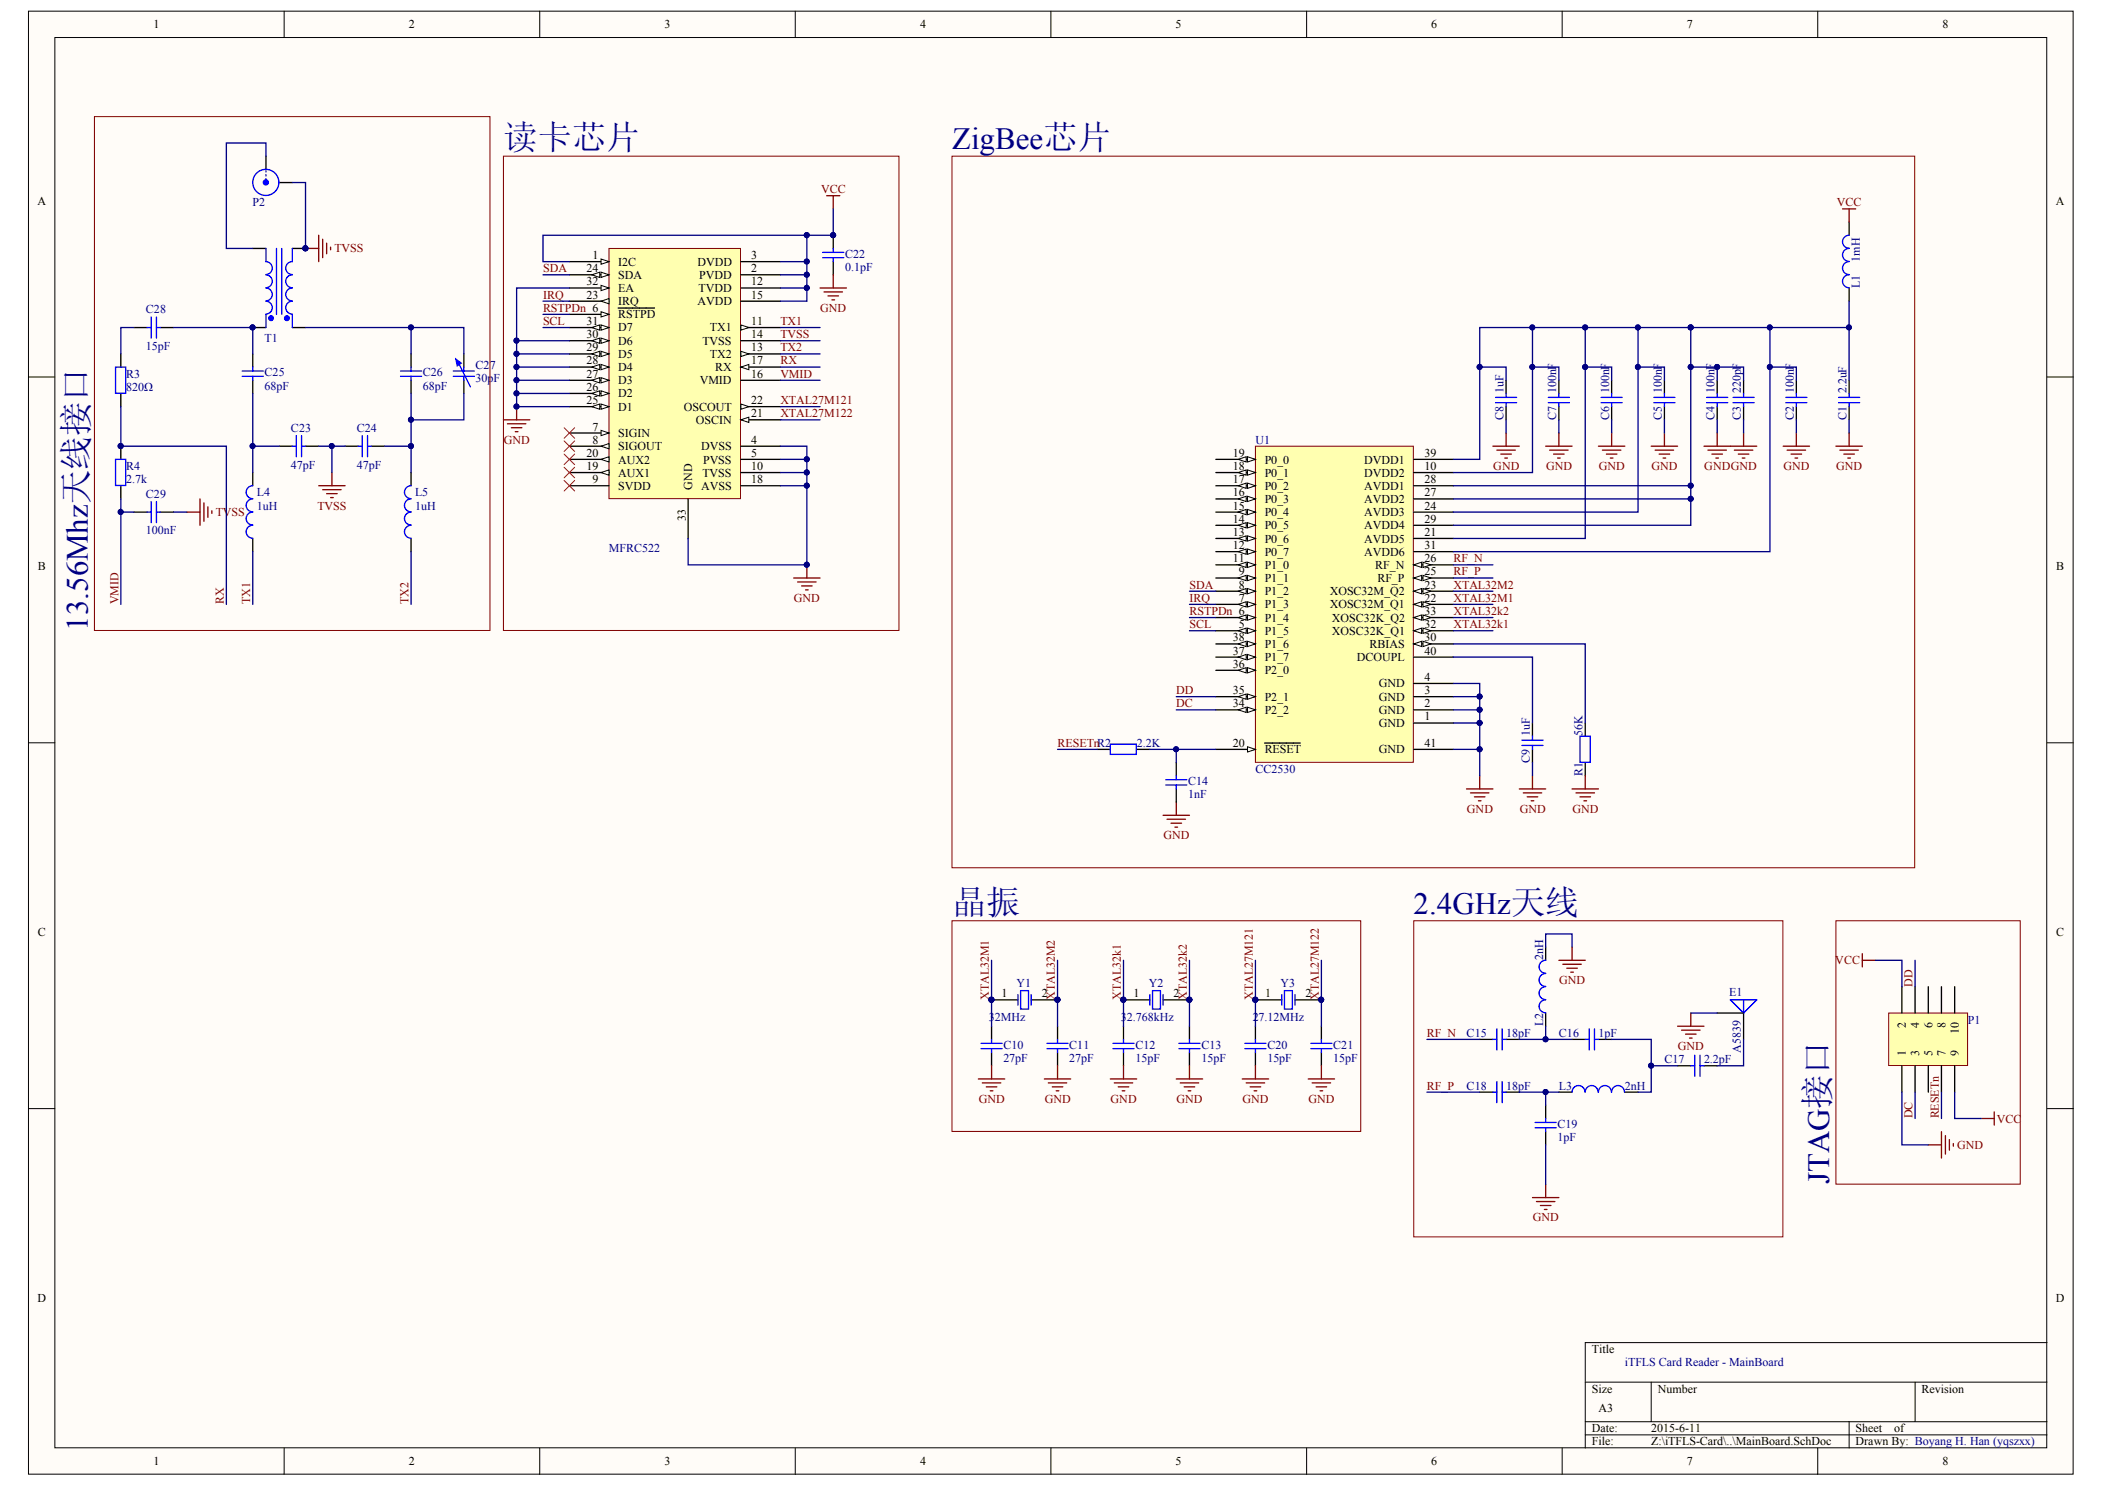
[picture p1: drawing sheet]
<svg xmlns="http://www.w3.org/2000/svg" width="297mm" height="210mm" viewBox="0 0 297 210" stroke-linecap="round" stroke-linejoin="round" font-family="sans-serif">
<defs><g id="words">
<g font-size="4.8" fill="#000080">
<text x="71" y="21.1">读卡芯片</text>
<text x="134.4" y="129">晶振</text>
</g>
<g font-size="4.4" fill="#000080">
<text x="134.4" y="21.1">ZigBee芯片</text>
<text x="12.4" y="89" transform="rotate(-90 12.4 89)">13.56Mhz天线接口</text>
<text x="199.5" y="129">2.4GHz天线</text>
<text x="258.1" y="167.1" transform="rotate(-90 258.1 167.1)">JTAG接口</text>
</g>
<g font-size="1.7">
<text x="21.7" y="4">1</text>
<text x="57.7" y="4">2</text>
<text x="93.8" y="4">3</text>
<text x="129.8" y="4">4</text>
<text x="165.9" y="4">5</text>
<text x="202" y="4">6</text>
<text x="238" y="4">7</text>
<text x="274.1" y="4">8</text>
<text x="5.3" y="28.9">A</text>
<text x="290.1" y="28.9">A</text>
<text x="82.8" y="38.4">24</text>
<text x="82.8" y="40.3">32</text>
<text x="83.6" y="36.5">1</text>
<text x="87.2" y="37.5">I2C</text>
<text x="87.2" y="39.3">SDA</text>
<text x="87.2" y="41.2">EA</text>
<text x="98.4" y="37.5">DVDD</text>
<text x="98.6" y="41.2">TVDD</text>
<text x="98.7" y="39.3">PVDD</text>
<text x="106" y="38.4">2</text>
<text x="106" y="36.5">3</text>
<text x="106" y="40.3">12</text>
<text x="82.8" y="42.1">23</text>
<text x="82.8" y="47.7">30</text>
<text x="82.8" y="45.8">31</text>
<text x="87.2" y="44.9">RSTPD</text>
<text x="87.2" y="43">IRQ</text>
<text x="87.2" y="46.8">D7</text>
<text x="98.4" y="43">AVDD</text>
<text x="100.2" y="46.8">TX1</text>
<text x="106" y="45.8">11</text>
<text x="106" y="47.7">14</text>
<text x="106" y="42.1">15</text>
<text x="82.8" y="53.3">27</text>
<text x="82.8" y="51.4">28</text>
<text x="82.8" y="49.5">29</text>
<text x="87.2" y="52.3">D4</text>
<text x="87.2" y="50.5">D5</text>
<text x="87.2" y="48.6">D6</text>
<text x="99.1" y="48.6">TVSS</text>
<text x="100.2" y="50.5">TX2</text>
<text x="100.9" y="52.3">RX</text>
<text x="106" y="49.5">13</text>
<text x="106" y="53.3">16</text>
<text x="106" y="51.4">17</text>
<text x="82.8" y="57">25</text>
<text x="82.8" y="55.1">26</text>
<text x="87.2" y="57.9">D1</text>
<text x="87.2" y="56">D2</text>
<text x="87.2" y="54.2">D3</text>
<text x="96.5" y="57.9">OSCOUT</text>
<text x="98.2" y="59.8">OSCIN</text>
<text x="98.7" y="54.2">VMID</text>
<text x="106" y="58.9">21</text>
<text x="106" y="57">22</text>
<text x="82.8" y="64.5">20</text>
<text x="83.6" y="60.7">7</text>
<text x="83.6" y="62.6">8</text>
<text x="87.2" y="61.7">SIGIN</text>
<text x="87.2" y="63.5">SIGOUT</text>
<text x="87.2" y="65.4">AUX2</text>
<text x="99" y="63.5">DVSS</text>
<text x="99.2" y="65.4">PVSS</text>
<text x="106" y="62.6">4</text>
<text x="106" y="64.5">5</text>
<text x="174" y="64.5">19</text>
<text x="178.5" y="65.4">P0_0</text>
<text x="192.5" y="65.4">DVDD1</text>
<text x="201" y="64.5">39</text>
<text x="82.8" y="66.3">19</text>
<text x="83.6" y="68.2">9</text>
<text x="87.2" y="69.1">SVDD</text>
<text x="87.2" y="67.2">AUX1</text>
<text x="97.7" y="69.1" transform="rotate(-90 97.7 69.1)">GND</text>
<text x="99" y="69.1">AVSS</text>
<text x="99.1" y="67.2">TVSS</text>
<text x="106" y="66.3">10</text>
<text x="106" y="68.2">18</text>
<text x="174" y="71.9">15</text>
<text x="174" y="70">16</text>
<text x="174" y="68.2">17</text>
<text x="174" y="66.3">18</text>
<text x="178.5" y="71">P0_3</text>
<text x="178.5" y="69.1">P0_2</text>
<text x="178.5" y="67.2">P0_1</text>
<text x="192.5" y="67.2">DVDD2</text>
<text x="192.5" y="69.1">AVDD1</text>
<text x="192.5" y="71">AVDD2</text>
<text x="201" y="66.3">10</text>
<text x="201" y="68.2">28</text>
<text x="201" y="70">27</text>
<text x="201" y="71.9">24</text>
<text x="96.8" y="73.5" transform="rotate(-90 96.8 73.5)">33</text>
<text x="174" y="77.5">12</text>
<text x="174" y="75.6">13</text>
<text x="174" y="73.7">14</text>
<text x="178.5" y="76.5">P0_6</text>
<text x="178.5" y="74.7">P0_5</text>
<text x="178.5" y="72.8">P0_4</text>
<text x="192.5" y="72.8">AVDD3</text>
<text x="192.5" y="74.7">AVDD4</text>
<text x="192.5" y="76.5">AVDD5</text>
<text x="201" y="73.7">29</text>
<text x="201" y="75.6">21</text>
<text x="201" y="77.5">31</text>
<text x="5.3" y="80.5">B</text>
<text x="174" y="79.3">11</text>
<text x="174.8" y="83">8</text>
<text x="174.8" y="81.2">9</text>
<text x="178.5" y="84">P1_2</text>
<text x="178.5" y="82.1">P1_1</text>
<text x="178.5" y="80.3">P1_0</text>
<text x="178.5" y="78.4">P0_7</text>
<text x="187.6" y="84">XOSC32M_Q2</text>
<text x="192.5" y="78.4">AVDD6</text>
<text x="194.1" y="80.3">RF_N</text>
<text x="194.4" y="82.1">RF_P</text>
<text x="201" y="81.2">25</text>
<text x="201" y="79.3">26</text>
<text x="201" y="83">23</text>
<text x="290.1" y="80.5">B</text>
<text x="174.8" y="88.6">5</text>
<text x="174.8" y="84.9">7</text>
<text x="178.5" y="89.5">P1_5</text>
<text x="178.5" y="87.7">P1_4</text>
<text x="178.5" y="85.8">P1_3</text>
<text x="187.6" y="85.8">XOSC32M_Q1</text>
<text x="187.9" y="89.5">XOSC32K_Q1</text>
<text x="187.9" y="87.7">XOSC32K_Q2</text>
<text x="201" y="88.6">32</text>
<text x="201" y="86.8">33</text>
<text x="201" y="84.9">22</text>
<text x="174" y="90.5">38</text>
<text x="174" y="92.3">37</text>
<text x="174" y="94.2">36</text>
<text x="178.5" y="91.4">P1_6</text>
<text x="178.5" y="93.3">P1_7</text>
<text x="178.5" y="95.1">P2_0</text>
<text x="191.5" y="93.3">DCOUPL</text>
<text x="193.3" y="91.4">RBIAS</text>
<text x="201" y="92.3">40</text>
<text x="201" y="90.5">30</text>
<text x="174" y="99.8">34</text>
<text x="174" y="97.9">35</text>
<text x="178.5" y="100.7">P2_2</text>
<text x="178.5" y="98.8">P2_1</text>
<text x="194.6" y="100.7">GND</text>
<text x="194.6" y="98.8">GND</text>
<text x="194.6" y="97">GND</text>
<text x="201" y="101.6">1</text>
<text x="201" y="99.8">2</text>
<text x="201" y="97.9">3</text>
<text x="201" y="96.1">4</text>
<text x="174" y="105.3">20</text>
<text x="178.5" y="106.3">RESET</text>
<text x="194.6" y="102.6">GND</text>
<text x="194.6" y="106.3">GND</text>
<text x="201" y="105.3">41</text>
<text x="5.3" y="132.1">C</text>
<text x="290.1" y="132.1">C</text>
<text x="141.3" y="140.7">1</text>
<text x="147" y="140.7">2</text>
<text x="159.9" y="140.7">1</text>
<text x="165.6" y="140.7">2</text>
<text x="178.5" y="140.7">1</text>
<text x="184.2" y="140.7">2</text>
<text x="269" y="149" transform="rotate(-90 269 149)">1</text>
<text x="269" y="145" transform="rotate(-90 269 145)">2</text>
<text x="270.8" y="149" transform="rotate(-90 270.8 149)">3</text>
<text x="270.8" y="145" transform="rotate(-90 270.8 145)">4</text>
<text x="272.7" y="149" transform="rotate(-90 272.7 149)">5</text>
<text x="272.7" y="145" transform="rotate(-90 272.7 145)">6</text>
<text x="274.5" y="149" transform="rotate(-90 274.5 149)">7</text>
<text x="274.5" y="145" transform="rotate(-90 274.5 145)">8</text>
<text x="276.4" y="149" transform="rotate(-90 276.4 149)">9</text>
<text x="276.4" y="145.9" transform="rotate(-90 276.4 145.9)">10</text>
<text x="5.3" y="183.7">D</text>
<text x="290.1" y="183.7">D</text>
<text x="224.6" y="190.9">Title</text>
<text x="224.6" y="196.5">Size</text>
<text x="233.9" y="196.5">Number</text>
<text x="271.2" y="196.5">Revision</text>
<text x="224.6" y="202">Date:</text>
<text x="224.6" y="203.9">File:</text>
<text x="225.6" y="199.2">A3</text>
<text x="233" y="202">2015-6-11</text>
<text x="233" y="203.9">Z:\iTFLS-Card\..\MainBoard.SchDoc</text>
<text x="261.9" y="202">Sheet</text>
<text x="261.9" y="203.9">Drawn By: Boyang H. Han (yqszxx)</text>
<text x="267.3" y="202">of</text>
<text x="21.7" y="206.7">1</text>
<text x="57.7" y="206.7">2</text>
<text x="93.8" y="206.7">3</text>
<text x="129.8" y="206.7">4</text>
<text x="165.9" y="206.7">5</text>
<text x="202" y="206.7">6</text>
<text x="238" y="206.7">7</text>
<text x="274.1" y="206.7">8</text>
</g>
<g font-size="1.7" fill="#000080">
<text x="35.6" y="29.1">P2</text>
<text x="119.3" y="38.2">0.1pF</text>
<text x="119.3" y="36.4">C22</text>
<text x="262.4" y="40.6" transform="rotate(-90 262.4 40.6)">L1</text>
<text x="262.4" y="36.9" transform="rotate(-90 262.4 36.9)">1mH</text>
<text x="20.6" y="44.2">C28</text>
<text x="17.8" y="53.3">R3</text>
<text x="20.6" y="49.4">15pF</text>
<text x="37.3" y="53.1">C25</text>
<text x="37.3" y="48.3">T1</text>
<text x="59.7" y="53.1">C26</text>
<text x="67.1" y="53.9">30pF</text>
<text x="67.1" y="52">C27</text>
<text x="17.8" y="55.1">820Ω</text>
<text x="37.3" y="55">68pF</text>
<text x="59.7" y="55">68pF</text>
<text x="212.2" y="59.2" transform="rotate(-90 212.2 59.2)">C8</text>
<text x="212.2" y="55.5" transform="rotate(-90 212.2 55.5)">1uF</text>
<text x="219.6" y="59.2" transform="rotate(-90 219.6 59.2)">C7</text>
<text x="219.6" y="55.5" transform="rotate(-90 219.6 55.5)">100nF</text>
<text x="227" y="59.2" transform="rotate(-90 227 59.2)">C6</text>
<text x="227" y="55.5" transform="rotate(-90 227 55.5)">100nF</text>
<text x="234.5" y="59.2" transform="rotate(-90 234.5 59.2)">C5</text>
<text x="234.5" y="55.5" transform="rotate(-90 234.5 55.5)">100nF</text>
<text x="241.9" y="59.2" transform="rotate(-90 241.9 59.2)">C4</text>
<text x="241.9" y="55.5" transform="rotate(-90 241.9 55.5)">100nF</text>
<text x="245.7" y="59.2" transform="rotate(-90 245.7 59.2)">C3</text>
<text x="245.7" y="55.5" transform="rotate(-90 245.7 55.5)">220pF</text>
<text x="253.1" y="59.2" transform="rotate(-90 253.1 59.2)">C2</text>
<text x="253.1" y="55.5" transform="rotate(-90 253.1 55.5)">100nF</text>
<text x="260.6" y="59.2" transform="rotate(-90 260.6 59.2)">C1</text>
<text x="260.6" y="55.5" transform="rotate(-90 260.6 55.5)">2.2uF</text>
<text x="41.1" y="60.9">C23</text>
<text x="50.4" y="60.9">C24</text>
<text x="177.1" y="62.6">U1</text>
<text x="17.8" y="68.2">2.7k</text>
<text x="17.8" y="66.3">R4</text>
<text x="20.6" y="70.2">C29</text>
<text x="36.2" y="71.9">1uH</text>
<text x="36.2" y="70">L4</text>
<text x="41.1" y="66.1">47pF</text>
<text x="50.4" y="66.1">47pF</text>
<text x="58.6" y="71.9">1uH</text>
<text x="58.6" y="70">L5</text>
<text x="20.6" y="75.4">100nF</text>
<text x="85.9" y="77.8">MFRC522</text>
<text x="160.4" y="105.3">2.2K</text>
<text x="215.9" y="107.6" transform="rotate(-90 215.9 107.6)">C9</text>
<text x="215.9" y="103.9" transform="rotate(-90 215.9 103.9)">1uF</text>
<text x="223.3" y="103.9" transform="rotate(-90 223.3 103.9)">56K</text>
<text x="167.7" y="112.6">1nF</text>
<text x="167.7" y="110.8">C14</text>
<text x="177.1" y="109.1">CC2530</text>
<text x="223.3" y="109.4" transform="rotate(-90 223.3 109.4)">R1</text>
<text x="217.7" y="135.5" transform="rotate(-90 217.7 135.5)">2nH</text>
<text x="143.4" y="139.2">Y1</text>
<text x="162.1" y="139.2">Y2</text>
<text x="180.7" y="139.2">Y3</text>
<text x="244" y="140.5">E1</text>
<text x="139.6" y="144">32MHz</text>
<text x="141.6" y="149.8">27pF</text>
<text x="141.6" y="147.9">C10</text>
<text x="150.9" y="149.8">27pF</text>
<text x="150.9" y="147.9">C11</text>
<text x="158.2" y="144">32.768kHz</text>
<text x="160.2" y="149.8">15pF</text>
<text x="160.2" y="147.9">C12</text>
<text x="169.5" y="149.8">15pF</text>
<text x="169.5" y="147.9">C13</text>
<text x="176.8" y="144">27.12MHz</text>
<text x="178.8" y="149.8">15pF</text>
<text x="178.8" y="147.9">C20</text>
<text x="188.1" y="149.8">15pF</text>
<text x="188.1" y="147.9">C21</text>
<text x="207" y="146.3">C15</text>
<text x="212.5" y="146.3">18pF</text>
<text x="217.7" y="144.8" transform="rotate(-90 217.7 144.8)">L2</text>
<text x="220" y="146.3">C16</text>
<text x="225.6" y="146.3">1pF</text>
<text x="234.9" y="150">C17</text>
<text x="240.5" y="150">2.2pF</text>
<text x="245.7" y="148.5" transform="rotate(-90 245.7 148.5)">A5839</text>
<text x="277.7" y="144.4">P1</text>
<text x="207" y="153.7">C18</text>
<text x="212.5" y="153.7">18pF</text>
<text x="220" y="153.7">L3</text>
<text x="229.3" y="153.7">2nH</text>
<text x="219.8" y="160.9">1pF</text>
<text x="219.8" y="159.1">C19</text>
<text x="229.3" y="192.7">iTFLS Card Reader - MainBoard</text>
</g>
<g font-size="1.7" fill="#800000">
<text x="115.9" y="27.2">VCC</text>
<text x="259.2" y="29.1">VCC</text>
<text x="47.2" y="35.6">TVSS</text>
<text x="76.6" y="38.4">SDA</text>
<text x="76.6" y="42.1">IRQ</text>
<text x="76.6" y="44">RSTPDn 6</text>
<text x="76.6" y="45.8">SCL</text>
<text x="110.1" y="45.8">TX1</text>
<text x="110.1" y="47.7">TVSS</text>
<text x="115.7" y="44">GND</text>
<text x="110.1" y="49.5">TX2</text>
<text x="110.1" y="51.4">RX</text>
<text x="110.1" y="53.3">VMID</text>
<text x="110.1" y="57">XTAL27M121</text>
<text x="110.1" y="58.9">XTAL27M122</text>
<text x="71.1" y="62.6">GND</text>
<text x="44.8" y="71.9">TVSS</text>
<text x="210.7" y="66.3">GND</text>
<text x="218.2" y="66.3">GND</text>
<text x="225.6" y="66.3">GND</text>
<text x="233.1" y="66.3">GND</text>
<text x="240.5" y="66.3">GNDGND</text>
<text x="251.7" y="66.3">GND</text>
<text x="259.1" y="66.3">GND</text>
<text x="30.4" y="72.8">TVSS</text>
<text x="167.8" y="83">SDA</text>
<text x="205.1" y="83">XTAL32M2</text>
<text x="205.1" y="79.3">RF_N</text>
<text x="205.1" y="81.2">RF_P</text>
<text x="16.7" y="85.2" transform="rotate(-90 16.7 85.2)">VMID</text>
<text x="31.6" y="85.2" transform="rotate(-90 31.6 85.2)">RX</text>
<text x="35.3" y="85.2" transform="rotate(-90 35.3 85.2)">TX1</text>
<text x="57.6" y="85.2" transform="rotate(-90 57.6 85.2)">TX2</text>
<text x="112" y="84.9">GND</text>
<text x="167.8" y="84.9">IRQ</text>
<text x="167.8" y="86.8">RSTPDn 6</text>
<text x="167.8" y="88.6">SCL</text>
<text x="205.1" y="84.9">XTAL32M1</text>
<text x="205.1" y="88.6">XTAL32k1</text>
<text x="205.1" y="86.8">XTAL32k2</text>
<text x="166" y="97.9">DD</text>
<text x="166" y="99.8">DC</text>
<text x="149.2" y="105.3">RESETnR2</text>
<text x="164.2" y="118.4">GND</text>
<text x="207" y="114.6">GND</text>
<text x="214.4" y="114.6">GND</text>
<text x="221.9" y="114.6">GND</text>
<text x="259" y="136">VCC</text>
<text x="139.6" y="141" transform="rotate(-90 139.6 141)">XTAL32M1</text>
<text x="148.9" y="141" transform="rotate(-90 148.9 141)">XTAL32M2</text>
<text x="158.2" y="141" transform="rotate(-90 158.2 141)">XTAL32k1</text>
<text x="167.5" y="141" transform="rotate(-90 167.5 141)">XTAL32k2</text>
<text x="176.8" y="141" transform="rotate(-90 176.8 141)">XTAL27M121</text>
<text x="186.1" y="141" transform="rotate(-90 186.1 141)">XTAL27M122</text>
<text x="220" y="138.8">GND</text>
<text x="269.9" y="139.2" transform="rotate(-90 269.9 139.2)">DD</text>
<text x="201.3" y="146.3">RF_N</text>
<text x="236.8" y="148.1">GND</text>
<text x="138.1" y="155.6">GND</text>
<text x="147.4" y="155.6">GND</text>
<text x="156.7" y="155.6">GND</text>
<text x="166" y="155.6">GND</text>
<text x="175.3" y="155.6">GND</text>
<text x="184.6" y="155.6">GND</text>
<text x="201.3" y="153.7">RF_P</text>
<text x="269.9" y="157.8" transform="rotate(-90 269.9 157.8)">DC</text>
<text x="273.6" y="157.8" transform="rotate(-90 273.6 157.8)">RESETn</text>
<text x="281.8" y="158.4">VCC</text>
<text x="276.2" y="162.1">GND</text>
<text x="216.3" y="172.3">GND</text>
</g>
</g></defs>
<g fill="#fffcf8" stroke="#000" stroke-width=".14">
<path d="M4 1.6h288.5v206.4h-288.5z"/>
<path d="M7.7 5.3h281.1v198.9h-281.1z"/>
</g>
<g fill="none" stroke="#000" stroke-width=".14">
<path d="M40.1 1.6v3.7M76.2 1.6v3.7M112.2 1.6v3.7M148.3 1.6v3.7M184.4 1.6v3.7M220.4 1.6v3.7M256.5 1.6v3.7M4 53.2h3.7M288.9 53.2h3.7M4 104.8h3.7M288.9 104.8h3.7M4 156.4h3.7"/>
<path d="M288.9 156.4h3.7M223.7 195h65.2M233 195v5.6M270.2 195v5.6M288.9 189.4h-65.2v14.9M40.1 204.3v3.7M76.2 204.3v3.7M112.2 204.3v3.7M148.3 204.3v3.7M184.4 204.3v3.7M220.4 204.3v3.7M223.7 200.6h65.2"/>
<path d="M223.7 202.4h65.2M256.5 204.3v3.7M260.9 200.6v3.7"/>
</g>
<g fill="none" stroke="#000" stroke-width=".19">
<path d="M260.9 31.3v1.9M212.5 53.6v1.9M212.5 57.4v1.8M220 53.6v1.9M220 57.4v1.8M227.4 53.6v1.9M227.4 57.4v1.8M234.9 53.6v1.9M234.9 57.4v1.8M242.3 53.6v1.9M242.3 57.4v1.8M246 53.6v1.9"/>
<path d="M246 57.4v1.8M253.5 53.6v1.9M253.5 57.4v1.8M260.9 40.6v1.9M260.9 53.6v1.9M260.9 57.4v1.8M154.8 105.7h1.9M160.4 105.7h1.9M166 107.6v1.8M166 111.3v1.8M216.3 102v1.9M216.3 105.7v1.9"/>
<path d="M223.7 102v1.9M223.7 107.6v1.8M218.1 133.6v1.9M139.9 141h3.7M139.9 144.8v1.8M139.9 148.5v1.8M145.5 141h3.7M149.2 144.8v1.8M149.2 148.5v1.8M158.5 141h3.8M158.5 144.8v1.8M158.5 148.5v1.8"/>
<path d="M164.1 141h3.7M167.8 144.8v1.8M167.8 148.5v1.8M177.2 141h3.7M177.2 144.8v1.8M177.2 148.5v1.8M182.7 141h3.8M186.5 144.8v1.8M186.5 148.5v1.8M208.8 146.6h1.9M208.8 154.1h1.9M212.5 146.6h1.9"/>
<path d="M212.5 154.1h1.9M218.1 142.9v1.9M218.1 155.9v1.9M218.1 159.6v1.9M220 154.1h1.8M221.8 146.6h1.9M225.6 146.6h1.8M229.3 154.1h1.8M236.7 150.3h1.9M240.5 150.3h1.8"/>
</g>
<g fill="none" stroke="#00f" stroke-width=".19">
<path d="M260.9 38.8a.91 .91 0 0 0-.9 .9 .91 .91 0 0 0 .9 .9M260.9 36.9a.91 .91 0 0 0-.9 .9 .91 .91 0 0 0 .9 .9M260.9 35a.91 .91 0 0 0-.9 1 .91 .91 0 0 0 .9 .9M260.9 33.2a.91 .91 0 0 0-.9 .9 .91 .91 0 0 0 .9 .9M211 56.1h3M211 56.8h3M212.5 55.5v.6M212.5 56.8v.6M218.5 56.1h3M218.5 56.8h3M220 55.5v.6M220 56.8v.6"/>
<path d="M225.9 56.1h3M225.9 56.8h3M227.4 55.5v.6M227.4 56.8v.6M233.4 56.1h3M233.4 56.8h3M234.9 55.5v.6M234.9 56.8v.6M240.8 56.1h3M240.8 56.8h3M242.3 55.5v.6M242.3 56.8v.6"/>
<path d="M244.5 56.1h3M244.5 56.8h3M246 55.5v.6M246 56.8v.6M252 56.1h3M252 56.8h3M253.5 55.5v.6M253.5 56.8v.6M259.4 56.1h3M259.4 56.8h3M260.9 55.5v.6M260.9 56.8v.6"/>
<path d="M156.7 105h3.6v1.4h-3.6zM164.5 110h3M164.5 110.7h3M166 109.4v.6M166 110.7v.6M214.8 104.4h2.9M214.8 105.2h2.9M216.3 103.9v.5M216.3 105.2v.5M223 103.9h1.4v3.6h-1.4zM144 139.7h1.1v2.6h-1.1zM162.6 139.7h1.2v2.6h-1.2z"/>
<path d="M181.3 139.7h1.1v2.6h-1.1zM218.1 139.2a.91 .91 0 0 0-.9 .9 .91 .91 0 0 0 .9 .9M218.1 137.3a.91 .91 0 0 0-.9 .9 .91 .91 0 0 0 .9 .9M218.1 135.5a.91 .91 0 0 0-.9 .9 .91 .91 0 0 0 .9 .9M138.4 147.2h3M138.4 147.9h3M139.9 146.6v.6M139.9 147.9v.6M143.6 140.3v1.5M145.5 140.3v1.5M147.7 147.2h3M147.7 147.9h3"/>
<path d="M149.2 146.6v.6M149.2 147.9v.6M157 147.2h3M157 147.9h3M158.5 146.6v.6M158.5 147.9v.6M162.3 140.3v1.5M164.1 140.3v1.5M166.4 147.2h2.9M166.4 147.9h2.9M167.8 146.6v.6M167.8 147.9v.6"/>
<path d="M175.7 147.2h2.9M175.7 147.9h2.9M177.2 146.6v.6M177.2 147.9v.6M180.9 140.3v1.5M182.7 140.3v1.5M185 147.2h3M185 147.9h3M186.5 146.6v.6M186.5 147.9v.6M210.7 146.6h.5M210.7 154.1h.5"/>
<path d="M211.2 145.1v3M211.2 152.6v2.9M212 145.1v3M212 152.6v2.9M212 146.6h.5M212 154.1h.5M216.6 158.3h3M216.6 159.1h3M218.1 141a.91 .91 0 0 0-.9 1 .91 .91 0 0 0 .9 .9M218.1 157.8v.5M218.1 159.1v.5M223.7 154.1a.91 .91 0 0 0-1-1 .91 .91 0 0 0-.9 1"/>
<path d="M223.7 146.6h.6M224.3 145.1v3M225 146.6h.6M225 145.1v3M225.5 154.1a.9 .9 0 0 0-.9-1 .9 .9 0 0 0-.9 1M227.4 154.1a.91 .91 0 0 0-.9-1 .91 .91 0 0 0-.9 1M229.2 154.1a.9 .9 0 0 0-.9-1 .9 .9 0 0 0-.9 1M238.6 150.3h.5M239.1 148.9v2.9M239.9 148.9v2.9M239.9 150.3h.6"/>
</g>
<g fill="none" stroke="#800000" stroke-width=".19">
<path d="M260 29.5h1.9M260.9 29.5v1.8M210.7 62.9h3.7M211.2 63.5h2.6M211.8 64.1h1.5M212.3 64.6h.4M212.5 61.1v1.8M218.1 62.9h3.7M218.7 63.5h2.6M219.2 64.1h1.5M219.8 64.6h.4M220 61.1v1.8"/>
<path d="M225.6 62.9h3.7M226.1 63.5h2.6M226.7 64.1h1.5M227.2 64.6h.4M227.4 61.1v1.8M233 62.9h3.7M233.6 63.5h2.6M234.1 64.1h1.5M234.7 64.6h.4M234.9 61.1v1.8M240.5 62.9h7.4M241 63.5h2.6"/>
<path d="M241.6 64.1h1.5M242.1 64.6h.4M242.3 61.1v1.8M244.7 63.5h2.6M245.3 64.1h1.5M245.9 64.6h.3M246 61.1v1.8M251.6 62.9h3.7M252.2 63.5h2.6M252.7 64.1h1.5M253.3 64.6h.4M253.5 61.1v1.8"/>
<path d="M259.1 62.9h3.7M259.6 63.5h2.6M260.2 64.1h1.5M260.7 64.6h.4M260.9 61.1v1.8M164.1 115h3.7M164.7 115.6h2.6M165.2 116.1h1.5M165.8 116.7h.4M166 113.1v1.9M206.9 111.3h3.8M207.5 111.8h2.6"/>
<path d="M208.1 112.4h1.4M208.6 113h.4M208.8 109.4v1.9M214.4 111.3h3.7M214.9 111.8h2.7M215.5 112.4h1.5M216.1 113h.3M216.3 109.4v1.9M221.8 111.3h3.8M222.4 111.8h2.6M223 112.4h1.4M223.5 113h.4"/>
<path d="M223.7 109.4v1.9M220 135.5h3.7M220.5 136h2.6M221.1 136.6h1.5M221.6 137.1h.4M221.8 133.6v1.9M138.1 152.2h3.7M138.6 152.8h2.6M139.2 153.3h1.5M139.7 153.9h.4M139.9 150.3v1.9M147.4 152.2h3.7"/>
<path d="M147.9 152.8h2.6M148.5 153.3h1.5M149 153.9h.4M149.2 150.3v1.9M156.7 152.2h3.7M157.2 152.8h2.6M157.8 153.3h1.5M158.4 153.9h.3M158.5 150.3v1.9M166 152.2h3.7M166.5 152.8h2.6M167.1 153.3h1.5"/>
<path d="M167.7 153.9h.3M167.8 150.3v1.9M175.3 152.2h3.7M175.9 152.8h2.6M176.4 153.3h1.5M177 153.9h.3M177.2 150.3v1.9M184.6 152.2h3.7M185.2 152.8h2.6M185.7 153.3h1.5M186.3 153.9h.3M186.5 150.3v1.9"/>
<path d="M216.3 168.9h3.7M216.8 169.5h2.6M217.4 170.1h1.5M217.9 170.6h.4M218.1 167.1v1.8"/>
</g>
<g fill="#000080" stroke="#000080" stroke-width=".14">
<circle cx="139.9" cy="141" r=".35"/>
<circle cx="149.2" cy="141" r=".35"/>
<circle cx="158.5" cy="141" r=".35"/>
<circle cx="167.8" cy="141" r=".35"/>
<circle cx="177.1" cy="141" r=".35"/>
<circle cx="186.4" cy="141" r=".35"/>
</g>
<path d="M134.3 129.9h57.7v29.7h-57.7zM199.5 129.9h52.1v44.6h-52.1z" fill="none" stroke="#800000" stroke-width=".14"/>
<path d="M266.5 142.9h11.1v7.4h-11.1z" fill="#ffffb0" stroke="#800000" stroke-width=".14"/>
<path d="M117.6 33.2v1.8M117.6 36.9v1.9M268.4 139.2v3.7M270.2 139.2v3.7M272.1 139.2v3.7M274 139.2v3.7M275.8 139.2v3.7M268.4 150.3v3.8M270.2 150.3v3.8M272.1 150.3v3.8M274 150.3v3.8M275.8 150.3v3.8" fill="none" stroke="#000" stroke-width=".19"/>
<g fill="none" stroke="#800000" stroke-width=".19">
<path d="M116.6 27.6h1.9M117.6 27.6v1.9M117.6 38.8v1.8M115.7 40.6h3.7M116.3 41.2h2.6M116.8 41.7h1.5M117.4 42.3h.4M113.9 79.7v1.8M112 81.5h3.7M112.6 82.1h2.6M113.1 82.7h1.5M113.7 83.2h.3"/>
<path d="M262.8 134.5v1.9M262.8 135.5h1.9M274 159.6v3.8M279.5 157.8h1.9M281.4 156.8v1.9M272.1 161.5h1.9M274.5 160.2v2.6M275.1 160.8v1.4M275.6 161.3v.4"/>
</g>
<g fill="#000080" stroke="#000080" stroke-width=".14">
<circle cx="117.6" cy="33.2" r=".35"/>
<circle cx="113.8" cy="79.7" r=".35"/>
</g>
<path d="M116.1 35.6h3M116.1 36.3h3M117.6 35v.6M117.6 36.3v.6" fill="none" stroke="#00f" stroke-width=".19"/>
<path d="M85.9 35h18.6v35.3h-18.6z" fill="#ffffb0" stroke="#800000" stroke-width=".14"/>
<path d="M80.3 36.9h5.6" fill="none" stroke="#000" stroke-width=".19"/>
<path d="M84.8 36.5l1.1 .4-1.1 .4z" fill="#fffcf8"/>
<path d="M84.8 36.5l1.1 .4-1.1 .4z" fill="none" stroke="#000" stroke-width=".14"/>
<path d="M104.5 38.8h5.6M104.5 36.9h5.6M80.3 44.3h5.6M104.5 62.9h5.6M104.5 64.8h5.6" fill="none" stroke="#000" stroke-width=".19"/>
<path d="M84.8 44l1.1 .3-1.1 .4z" fill="#fffcf8"/>
<path d="M84.8 44l1.1 .3-1.1 .4z" fill="none" stroke="#000" stroke-width=".14"/>
<path d="M87.2 43.5h5.2M80.3 61.1h5.6" fill="none" stroke="#000" stroke-width=".19"/>
<path d="M84.8 60.7l1.1 .4-1.1 .4z" fill="#fffcf8"/>
<path d="M84.8 60.7l1.1 .4-1.1 .4z" fill="none" stroke="#000" stroke-width=".14"/>
<path d="M80.3 62.9h5.6" fill="none" stroke="#000" stroke-width=".19"/>
<path d="M84.8 62.9l1.1-.3v.7z" fill="#fffcf8"/>
<path d="M84.8 62.9l1.1-.3v.7z" fill="none" stroke="#000" stroke-width=".14"/>
<path d="M104.5 46.2h5.6M80.3 68.5h5.6M104.5 66.7h5.6" fill="none" stroke="#000" stroke-width=".19"/>
<path d="M104.5 45.8l1.2 .4-1.2 .4z" fill="#fffcf8"/>
<path d="M104.5 45.8l1.2 .4-1.2 .4z" fill="none" stroke="#000" stroke-width=".14"/>
<path d="M104.5 40.6h5.6M104.5 49.9h5.6" fill="none" stroke="#000" stroke-width=".19"/>
<path d="M104.5 49.6l1.2 .3-1.2 .4z" fill="#fffcf8"/>
<path d="M104.5 49.6l1.2 .3-1.2 .4z" fill="none" stroke="#000" stroke-width=".14"/>
<path d="M104.5 48.1h5.6M104.5 42.5h5.6M104.5 53.6h5.6M104.5 51.8h5.6" fill="none" stroke="#000" stroke-width=".19"/>
<path d="M104.5 51.8l1.2-.4v.8z" fill="#fffcf8"/>
<path d="M104.5 51.8l1.2-.4v.8z" fill="none" stroke="#000" stroke-width=".14"/>
<path d="M80.3 66.7h5.6M104.5 68.5h5.6" fill="none" stroke="#000" stroke-width=".19"/>
<path d="M84.8 66.7l1.1-.4v.7z" fill="#fffcf8"/>
<path d="M84.8 66.7l1.1-.4v.7z" fill="none" stroke="#000" stroke-width=".14"/>
<path d="M80.3 64.8h5.6" fill="none" stroke="#000" stroke-width=".19"/>
<path d="M84.8 64.8l1.1-.4v.8z" fill="#fffcf8"/>
<path d="M84.8 64.8l1.1-.4v.8z" fill="none" stroke="#000" stroke-width=".14"/>
<path d="M104.5 59.2h5.6" fill="none" stroke="#000" stroke-width=".19"/>
<path d="M104.5 59.2l1.2-.4v.8z" fill="#fffcf8"/>
<path d="M104.5 59.2l1.2-.4v.8z" fill="none" stroke="#000" stroke-width=".14"/>
<path d="M104.5 57.4h5.6" fill="none" stroke="#000" stroke-width=".19"/>
<path d="M104.5 57l1.2 .4-1.2 .3z" fill="#fffcf8"/>
<path d="M104.5 57l1.2 .4-1.2 .3z" fill="none" stroke="#000" stroke-width=".14"/>
<path d="M80.3 42.5h5.6" fill="none" stroke="#000" stroke-width=".19"/>
<path d="M84.8 42.5l1.1-.4v.8z" fill="#fffcf8"/>
<path d="M84.8 42.5l1.1-.4v.8z" fill="none" stroke="#000" stroke-width=".14"/>
<path d="M80.3 38.8h5.6" fill="none" stroke="#000" stroke-width=".19"/>
<path d="M84.8 38.4l1.1 .4-1.1 .3z" fill="#fffcf8"/>
<path d="M84.8 38.4l1.1 .4-1.1 .3z" fill="none" stroke="#000" stroke-width=".14"/>
<path d="M83.5 38.8l1.1-.4v.7z" fill="#fffcf8"/>
<path d="M83.5 38.8l1.1-.4v.7z" fill="none" stroke="#000" stroke-width=".14"/>
<path d="M80.3 57.4h5.6" fill="none" stroke="#000" stroke-width=".19"/>
<path d="M84.8 57l1.1 .4-1.1 .3z" fill="#fffcf8"/>
<path d="M84.8 57l1.1 .4-1.1 .3z" fill="none" stroke="#000" stroke-width=".14"/>
<path d="M83.5 57.4l1.1-.4v.7z" fill="#fffcf8"/>
<path d="M83.5 57.4l1.1-.4v.7z" fill="none" stroke="#000" stroke-width=".14"/>
<path d="M80.3 55.5h5.6" fill="none" stroke="#000" stroke-width=".19"/>
<path d="M84.8 55.1l1.1 .4-1.1 .4z" fill="#fffcf8"/>
<path d="M84.8 55.1l1.1 .4-1.1 .4z" fill="none" stroke="#000" stroke-width=".14"/>
<path d="M83.5 55.5l1.1-.4v.8z" fill="#fffcf8"/>
<path d="M83.5 55.5l1.1-.4v.8z" fill="none" stroke="#000" stroke-width=".14"/>
<path d="M80.3 53.6h5.6" fill="none" stroke="#000" stroke-width=".19"/>
<path d="M84.8 53.3l1.1 .3-1.1 .4z" fill="#fffcf8"/>
<path d="M84.8 53.3l1.1 .3-1.1 .4z" fill="none" stroke="#000" stroke-width=".14"/>
<path d="M83.5 53.6l1.1-.3v.7z" fill="#fffcf8"/>
<path d="M83.5 53.6l1.1-.3v.7z" fill="none" stroke="#000" stroke-width=".14"/>
<path d="M80.3 51.8h5.6" fill="none" stroke="#000" stroke-width=".19"/>
<path d="M84.8 51.4l1.1 .4-1.1 .4z" fill="#fffcf8"/>
<path d="M84.8 51.4l1.1 .4-1.1 .4z" fill="none" stroke="#000" stroke-width=".14"/>
<path d="M83.5 51.8l1.1-.4v.8z" fill="#fffcf8"/>
<path d="M83.5 51.8l1.1-.4v.8z" fill="none" stroke="#000" stroke-width=".14"/>
<path d="M80.3 49.9h5.6" fill="none" stroke="#000" stroke-width=".19"/>
<path d="M84.8 49.6l1.1 .3-1.1 .4z" fill="#fffcf8"/>
<path d="M84.8 49.6l1.1 .3-1.1 .4z" fill="none" stroke="#000" stroke-width=".14"/>
<path d="M83.5 49.9l1.1-.3v.7z" fill="#fffcf8"/>
<path d="M83.5 49.9l1.1-.3v.7z" fill="none" stroke="#000" stroke-width=".14"/>
<path d="M80.3 48.1h5.6" fill="none" stroke="#000" stroke-width=".19"/>
<path d="M84.8 47.7l1.1 .4-1.1 .3z" fill="#fffcf8"/>
<path d="M84.8 47.7l1.1 .4-1.1 .3z" fill="none" stroke="#000" stroke-width=".14"/>
<path d="M83.5 48.1l1.1-.4v.7z" fill="#fffcf8"/>
<path d="M83.5 48.1l1.1-.4v.7z" fill="none" stroke="#000" stroke-width=".14"/>
<path d="M80.3 46.2h5.6" fill="none" stroke="#000" stroke-width=".19"/>
<path d="M84.8 45.8l1.1 .4-1.1 .4z" fill="#fffcf8"/>
<path d="M84.8 45.8l1.1 .4-1.1 .4z" fill="none" stroke="#000" stroke-width=".14"/>
<path d="M83.5 46.2l1.1-.4v.8z" fill="#fffcf8"/>
<path d="M83.5 46.2l1.1-.4v.8z" fill="none" stroke="#000" stroke-width=".14"/>
<path d="M80.3 40.6h5.6" fill="none" stroke="#000" stroke-width=".19"/>
<path d="M84.8 40.3l1.1 .3-1.1 .4z" fill="#fffcf8"/>
<path d="M84.8 40.3l1.1 .3-1.1 .4z" fill="none" stroke="#000" stroke-width=".14"/>
<path d="M17 49.9v1.9M17 55.5v1.9M35.7 49.9v1.9M35.7 53.6v1.9M65.5 49.9v1.9M65.5 53.6v1.9M39.4 62.9h1.9M43.1 62.9h1.9M97.1 70.4v5.6M242.3 142.9h3.7v3.7" fill="none" stroke="#000" stroke-width=".19"/>
<path d="M16.3 51.8h1.4v3.7h-1.4zM34.2 52.3h3M34.2 53.1h3M35.7 51.8v.5M35.7 53.1v.5M64.7 51.2l1.7 3.4M41.3 62.9h.5M41.8 61.5v2.9M42.6 61.5v2.9M42.6 62.9h.5M244.2 141h3.7l-1.9 1.9zM246 141v1.9" fill="none" stroke="#00f" stroke-width=".19"/>
<path d="M236.7 144.8h3.8M237.3 145.3h2.6M237.8 145.9h1.5M238.4 146.4h.4M238.6 142.9v1.9" fill="none" stroke="#800000" stroke-width=".19"/>
<path d="M71 22h55.9v66.9h-55.9zM134.3 22h135.9v100.4h-135.9zM259.1 129.9h26v37.1h-26z" fill="none" stroke="#800000" stroke-width=".14"/>
<path d="M64.3 50.7l.8 .5-.6 .4z" fill="#00f"/>
<g fill="none" stroke="#00f" stroke-width=".19">
<path d="M37.5 38.8a.91 .91 0 0 1 .9 .9 .91 .91 0 0 1-.9 .9M37.5 35v1.9a.91 .91 0 0 1 .9 .9 .91 .91 0 0 1-.9 .9M37.5 24.1v.2M37.5 24.6v.2M37.5 25.2v.2M39 35v9.3M39.8 35v9.3M41.3 38.8a.91 .91 0 0 0-1 .9 .91 .91 0 0 0 1 .9M41.3 35v1.9a.91 .91 0 0 0-1 .9 .91 .91 0 0 0 1 .9M20.8 46.2h.5M21.3 44.7v3M22.1 44.7v3"/>
<path d="M22.1 46.2h.5M37.5 42.5a.91 .91 0 0 1 .9 .9 .91 .91 0 0 1-.9 .9M37.5 40.6a.91 .91 0 0 1 .9 .9 .91 .91 0 0 1-.9 .9M37.5 44.3v1.9M41.3 42.5a.91 .91 0 0 0-1 .9 .91 .91 0 0 0 1 .9M41.3 40.6a.91 .91 0 0 0-1 .9 .91 .91 0 0 0 1 .9M41.3 44.3v1.9M56.5 52.3h3M56.5 53.1h3M58 51.8v.5M58 53.1v.5M64 52.3h2.9"/>
<path d="M64 53.1h2.9M64.3 50.7l.8 .5-.6 .4zM65.5 51.8v.5M65.5 53.1v.5M16.3 64.8h1.4v3.7h-1.4zM20.8 72.2h.5M21.3 70.8v2.9M22.1 70.8v2.9M22.1 72.2h.5M35.7 74.1a.91 .91 0 0 0-1 .9 .91 .91 0 0 0 1 .9M35.7 72.2a.91 .91 0 0 0-1 .9 .91 .91 0 0 0 1 1M35.7 70.4a.91 .91 0 0 0-1 .9 .91 .91 0 0 0 1 .9"/>
<path d="M35.7 68.5a.91 .91 0 0 0-1 .9 .91 .91 0 0 0 1 .9M50.6 62.9h.5M51.1 61.5v2.9M51.9 61.5v2.9M51.9 62.9h.5M58 74.1a.91 .91 0 0 0-.9 .9 .91 .91 0 0 0 .9 .9M58 72.2a.91 .91 0 0 0-.9 .9 .91 .91 0 0 0 .9 1M58 70.4a.91 .91 0 0 0-.9 .9 .91 .91 0 0 0 .9 .9M58 68.5a.91 .91 0 0 0-.9 .9 .91 .91 0 0 0 .9 .9"/>
<circle cx="37.5" cy="25.7" r="1.84"/>
</g>
<g fill="none" stroke="#000" stroke-width=".19">
<path d="M35.7 35h1.8M37.5 22v1.9M39.4 25.7h1.9M41.3 35h1.8M18.9 46.2h1.9M22.6 46.2h1.9M35.7 46.2h1.8M41.3 46.2h1.8M58 49.9v1.9M58 53.6v1.9M17 62.9v1.9M17 68.5v1.9"/>
<path d="M18.9 72.2h1.9M22.6 72.2h1.9M35.7 66.7v1.8M35.7 76v1.8M48.7 62.9h1.9M52.4 62.9h1.9M58 66.7v1.8M58 76v1.8"/>
</g>
<g fill="none" stroke="#800000" stroke-width=".19">
<path d="M43.1 35h1.9M45 33.2v3.7M45.5 33.7v2.6M46.1 34.3v1.5M46.7 34.9v.3M26.4 72.2h1.8M28.2 70.4v3.7M28.8 70.9v2.6M29.3 71.5v1.5M29.9 72.1v.3M45 68.5h3.7M45.5 69.1h2.6"/>
<path d="M46.1 69.6h1.5M46.7 70.2h.3M46.8 66.7v1.8"/>
</g>
<g fill="#000080" stroke="#000080" stroke-width=".14">
<circle cx="43.1" cy="35" r=".35"/>
<circle cx="17" cy="62.9" r=".35"/>
<circle cx="35.6" cy="46.2" r=".35"/>
</g>
<g fill="#00f" stroke="#00f" stroke-width=".14">
<circle cx="40.5" cy="44.9" r=".35"/>
<circle cx="38.2" cy="44.9" r=".35"/>
</g>
<circle cx="37.5" cy="25.7" r=".35" fill="#00f" stroke="#00f" stroke-width=".19"/>
<path d="M13.3 16.5h55.8v72.4h-55.8z" fill="none" stroke="#800000" stroke-width=".14"/>
<path d="M177.2 62.9h22.2v44.6h-22.2z" fill="#ffffb0" stroke="#800000" stroke-width=".14"/>
<path d="M171.6 89h5.6M199.5 98.3h5.6M199.5 96.4h5.6M199.5 102h5.6M199.5 100.1h5.6M199.5 105.7h5.6" fill="none" stroke="#000" stroke-width=".19"/>
<path d="M176 88.6l1.2 .4-1.2 .3z" fill="#fffcf8"/>
<path d="M176 88.6l1.2 .4-1.2 .3z" fill="none" stroke="#000" stroke-width=".14"/>
<path d="M174.7 89l1.2-.4v.7z" fill="#fffcf8"/>
<path d="M174.7 89l1.2-.4v.7z" fill="none" stroke="#000" stroke-width=".14"/>
<path d="M171.6 87.1h5.6" fill="none" stroke="#000" stroke-width=".19"/>
<path d="M176 86.7l1.2 .4-1.2 .4z" fill="#fffcf8"/>
<path d="M176 86.7l1.2 .4-1.2 .4z" fill="none" stroke="#000" stroke-width=".14"/>
<path d="M174.7 87.1l1.2-.4v.8z" fill="#fffcf8"/>
<path d="M174.7 87.1l1.2-.4v.8z" fill="none" stroke="#000" stroke-width=".14"/>
<path d="M171.6 85.3h5.6" fill="none" stroke="#000" stroke-width=".19"/>
<path d="M176 84.9l1.2 .4-1.2 .3z" fill="#fffcf8"/>
<path d="M176 84.9l1.2 .4-1.2 .3z" fill="none" stroke="#000" stroke-width=".14"/>
<path d="M174.7 85.3l1.2-.4v.7z" fill="#fffcf8"/>
<path d="M174.7 85.3l1.2-.4v.7z" fill="none" stroke="#000" stroke-width=".14"/>
<path d="M171.6 83.4h5.6" fill="none" stroke="#000" stroke-width=".19"/>
<path d="M176 83l1.2 .4-1.2 .4z" fill="#fffcf8"/>
<path d="M176 83l1.2 .4-1.2 .4z" fill="none" stroke="#000" stroke-width=".14"/>
<path d="M174.7 83.4l1.2-.4v.8z" fill="#fffcf8"/>
<path d="M174.7 83.4l1.2-.4v.8z" fill="none" stroke="#000" stroke-width=".14"/>
<path d="M171.6 81.5h5.6" fill="none" stroke="#000" stroke-width=".19"/>
<path d="M176 81.2l1.2 .3-1.2 .4z" fill="#fffcf8"/>
<path d="M176 81.2l1.2 .3-1.2 .4z" fill="none" stroke="#000" stroke-width=".14"/>
<path d="M174.7 81.5l1.2-.3v.7z" fill="#fffcf8"/>
<path d="M174.7 81.5l1.2-.3v.7z" fill="none" stroke="#000" stroke-width=".14"/>
<path d="M171.6 79.7h5.6" fill="none" stroke="#000" stroke-width=".19"/>
<path d="M176 79.3l1.2 .4-1.2 .3z" fill="#fffcf8"/>
<path d="M176 79.3l1.2 .4-1.2 .3z" fill="none" stroke="#000" stroke-width=".14"/>
<path d="M174.7 79.7l1.2-.4v.7z" fill="#fffcf8"/>
<path d="M174.7 79.7l1.2-.4v.7z" fill="none" stroke="#000" stroke-width=".14"/>
<path d="M199.5 64.8h5.6M199.5 66.7h5.6M199.5 68.5h5.6M199.5 70.4h5.6M199.5 72.2h5.6M199.5 74.1h5.6M199.5 76h5.6M199.5 77.8h5.6M171.6 90.8h5.6" fill="none" stroke="#000" stroke-width=".19"/>
<path d="M176 90.5l1.2 .3-1.2 .4z" fill="#fffcf8"/>
<path d="M176 90.5l1.2 .3-1.2 .4z" fill="none" stroke="#000" stroke-width=".14"/>
<path d="M174.7 90.8l1.2-.3v.7z" fill="#fffcf8"/>
<path d="M174.7 90.8l1.2-.3v.7z" fill="none" stroke="#000" stroke-width=".14"/>
<path d="M171.6 92.7h5.6" fill="none" stroke="#000" stroke-width=".19"/>
<path d="M176 92.3l1.2 .4-1.2 .4z" fill="#fffcf8"/>
<path d="M176 92.3l1.2 .4-1.2 .4z" fill="none" stroke="#000" stroke-width=".14"/>
<path d="M174.7 92.7l1.2-.4v.8z" fill="#fffcf8"/>
<path d="M174.7 92.7l1.2-.4v.8z" fill="none" stroke="#000" stroke-width=".14"/>
<path d="M199.5 89h5.6" fill="none" stroke="#000" stroke-width=".19"/>
<path d="M199.5 89l1.1-.4v.7z" fill="#fffcf8"/>
<path d="M199.5 89l1.1-.4v.7z" fill="none" stroke="#000" stroke-width=".14"/>
<path d="M200.8 88.6l1.1 .4-1.1 .3z" fill="#fffcf8"/>
<path d="M200.8 88.6l1.1 .4-1.1 .3z" fill="none" stroke="#000" stroke-width=".14"/>
<path d="M199.5 87.1h5.6" fill="none" stroke="#000" stroke-width=".19"/>
<path d="M199.5 87.1l1.1-.4v.8z" fill="#fffcf8"/>
<path d="M199.5 87.1l1.1-.4v.8z" fill="none" stroke="#000" stroke-width=".14"/>
<path d="M200.8 86.7l1.1 .4-1.1 .4z" fill="#fffcf8"/>
<path d="M200.8 86.7l1.1 .4-1.1 .4z" fill="none" stroke="#000" stroke-width=".14"/>
<path d="M171.6 100.1h5.6" fill="none" stroke="#000" stroke-width=".19"/>
<path d="M176 99.8l1.2 .3-1.2 .4z" fill="#fffcf8"/>
<path d="M176 99.8l1.2 .3-1.2 .4z" fill="none" stroke="#000" stroke-width=".14"/>
<path d="M174.7 100.1l1.2-.3v.7z" fill="#fffcf8"/>
<path d="M174.7 100.1l1.2-.3v.7z" fill="none" stroke="#000" stroke-width=".14"/>
<path d="M171.6 98.3h5.6" fill="none" stroke="#000" stroke-width=".19"/>
<path d="M176 97.9l1.2 .4-1.2 .3z" fill="#fffcf8"/>
<path d="M176 97.9l1.2 .4-1.2 .3z" fill="none" stroke="#000" stroke-width=".14"/>
<path d="M174.7 98.3l1.2-.4v.7z" fill="#fffcf8"/>
<path d="M174.7 98.3l1.2-.4v.7z" fill="none" stroke="#000" stroke-width=".14"/>
<path d="M171.6 94.6h5.6" fill="none" stroke="#000" stroke-width=".19"/>
<path d="M176 94.2l1.2 .4-1.2 .3z" fill="#fffcf8"/>
<path d="M176 94.2l1.2 .4-1.2 .3z" fill="none" stroke="#000" stroke-width=".14"/>
<path d="M174.7 94.6l1.2-.4v.7z" fill="#fffcf8"/>
<path d="M174.7 94.6l1.2-.4v.7z" fill="none" stroke="#000" stroke-width=".14"/>
<path d="M171.6 77.8h5.6" fill="none" stroke="#000" stroke-width=".19"/>
<path d="M176 77.4l1.2 .4-1.2 .4z" fill="#fffcf8"/>
<path d="M176 77.4l1.2 .4-1.2 .4z" fill="none" stroke="#000" stroke-width=".14"/>
<path d="M174.7 77.8l1.2-.4v.8z" fill="#fffcf8"/>
<path d="M174.7 77.8l1.2-.4v.8z" fill="none" stroke="#000" stroke-width=".14"/>
<path d="M171.6 76h5.6" fill="none" stroke="#000" stroke-width=".19"/>
<path d="M176 75.6l1.2 .4-1.2 .3z" fill="#fffcf8"/>
<path d="M176 75.6l1.2 .4-1.2 .3z" fill="none" stroke="#000" stroke-width=".14"/>
<path d="M174.7 76l1.2-.4v.7z" fill="#fffcf8"/>
<path d="M174.7 76l1.2-.4v.7z" fill="none" stroke="#000" stroke-width=".14"/>
<path d="M171.6 74.1h5.6" fill="none" stroke="#000" stroke-width=".19"/>
<path d="M176 73.7l1.2 .4-1.2 .4z" fill="#fffcf8"/>
<path d="M176 73.7l1.2 .4-1.2 .4z" fill="none" stroke="#000" stroke-width=".14"/>
<path d="M174.7 74.1l1.2-.4v.8z" fill="#fffcf8"/>
<path d="M174.7 74.1l1.2-.4v.8z" fill="none" stroke="#000" stroke-width=".14"/>
<path d="M171.6 72.2h5.6" fill="none" stroke="#000" stroke-width=".19"/>
<path d="M176 71.9l1.2 .3-1.2 .4z" fill="#fffcf8"/>
<path d="M176 71.9l1.2 .3-1.2 .4z" fill="none" stroke="#000" stroke-width=".14"/>
<path d="M174.7 72.2l1.2-.3v.7z" fill="#fffcf8"/>
<path d="M174.7 72.2l1.2-.3v.7z" fill="none" stroke="#000" stroke-width=".14"/>
<path d="M171.6 70.4h5.6" fill="none" stroke="#000" stroke-width=".19"/>
<path d="M176 70l1.2 .4-1.2 .4z" fill="#fffcf8"/>
<path d="M176 70l1.2 .4-1.2 .4z" fill="none" stroke="#000" stroke-width=".14"/>
<path d="M174.7 70.4l1.2-.4v.8z" fill="#fffcf8"/>
<path d="M174.7 70.4l1.2-.4v.8z" fill="none" stroke="#000" stroke-width=".14"/>
<path d="M171.6 68.5h5.6" fill="none" stroke="#000" stroke-width=".19"/>
<path d="M176 68.1l1.2 .4-1.2 .4z" fill="#fffcf8"/>
<path d="M176 68.1l1.2 .4-1.2 .4z" fill="none" stroke="#000" stroke-width=".14"/>
<path d="M174.7 68.5l1.2-.4v.8z" fill="#fffcf8"/>
<path d="M174.7 68.5l1.2-.4v.8z" fill="none" stroke="#000" stroke-width=".14"/>
<path d="M171.6 66.7h5.6" fill="none" stroke="#000" stroke-width=".19"/>
<path d="M176 66.3l1.2 .4-1.2 .3z" fill="#fffcf8"/>
<path d="M176 66.3l1.2 .4-1.2 .3z" fill="none" stroke="#000" stroke-width=".14"/>
<path d="M174.7 66.7l1.2-.4v.7z" fill="#fffcf8"/>
<path d="M174.7 66.7l1.2-.4v.7z" fill="none" stroke="#000" stroke-width=".14"/>
<path d="M171.6 64.8h5.6" fill="none" stroke="#000" stroke-width=".19"/>
<path d="M176 64.4l1.2 .4-1.2 .4z" fill="#fffcf8"/>
<path d="M176 64.4l1.2 .4-1.2 .4z" fill="none" stroke="#000" stroke-width=".14"/>
<path d="M174.7 64.8l1.2-.4v.8z" fill="#fffcf8"/>
<path d="M174.7 64.8l1.2-.4v.8z" fill="none" stroke="#000" stroke-width=".14"/>
<path d="M199.5 81.5h5.6" fill="none" stroke="#000" stroke-width=".19"/>
<path d="M199.5 81.5l1.1-.3v.7z" fill="#fffcf8"/>
<path d="M199.5 81.5l1.1-.3v.7z" fill="none" stroke="#000" stroke-width=".14"/>
<path d="M200.8 81.2l1.1 .3-1.1 .4z" fill="#fffcf8"/>
<path d="M200.8 81.2l1.1 .3-1.1 .4z" fill="none" stroke="#000" stroke-width=".14"/>
<path d="M199.5 79.7h5.6" fill="none" stroke="#000" stroke-width=".19"/>
<path d="M199.5 79.7l1.1-.4v.7z" fill="#fffcf8"/>
<path d="M199.5 79.7l1.1-.4v.7z" fill="none" stroke="#000" stroke-width=".14"/>
<path d="M200.8 79.3l1.1 .4-1.1 .3z" fill="#fffcf8"/>
<path d="M200.8 79.3l1.1 .4-1.1 .3z" fill="none" stroke="#000" stroke-width=".14"/>
<path d="M171.6 105.7h5.6" fill="none" stroke="#000" stroke-width=".19"/>
<path d="M176 105.3l1.2 .4-1.2 .4z" fill="#fffcf8"/>
<path d="M176 105.3l1.2 .4-1.2 .4z" fill="none" stroke="#000" stroke-width=".14"/>
<path d="M199.5 92.7h5.6M199.5 90.8h5.6M178.5 104.8h5" fill="none" stroke="#000" stroke-width=".19"/>
<path d="M199.5 90.8l1.1-.3v.7z" fill="#fffcf8"/>
<path d="M199.5 90.8l1.1-.3v.7z" fill="none" stroke="#000" stroke-width=".14"/>
<path d="M200.8 90.5l1.1 .3-1.1 .4z" fill="#fffcf8"/>
<path d="M200.8 90.5l1.1 .3-1.1 .4z" fill="none" stroke="#000" stroke-width=".14"/>
<path d="M199.5 85.3h5.6" fill="none" stroke="#000" stroke-width=".19"/>
<path d="M199.5 85.3l1.1-.4v.7z" fill="#fffcf8"/>
<path d="M199.5 85.3l1.1-.4v.7z" fill="none" stroke="#000" stroke-width=".14"/>
<path d="M200.8 84.9l1.1 .4-1.1 .3z" fill="#fffcf8"/>
<path d="M200.8 84.9l1.1 .4-1.1 .3z" fill="none" stroke="#000" stroke-width=".14"/>
<path d="M199.5 83.4h5.6" fill="none" stroke="#000" stroke-width=".19"/>
<path d="M199.5 83.4l1.1-.4v.8z" fill="#fffcf8"/>
<path d="M199.5 83.4l1.1-.4v.8z" fill="none" stroke="#000" stroke-width=".14"/>
<path d="M200.8 83l1.1 .4-1.1 .4z" fill="#fffcf8"/>
<path d="M200.8 83l1.1 .4-1.1 .4z" fill="none" stroke="#000" stroke-width=".14"/>
<path d="M79.6 62.2l1.5 1.5M79.6 64.1l1.5 1.4M79.6 65.9l1.5 1.5M79.6 60.3l1.5 1.5M79.6 67.8l1.5 1.5M81.1 62.2l-1.5 1.5M81.1 64.1l-1.5 1.4M81.1 65.9l-1.5 1.5M81.1 60.3l-1.5 1.5M81.1 67.8l-1.5 1.5" fill="none" stroke="#f00" stroke-width=".14"/>
<path d="M71 59.2h3.8M71.6 59.8h2.6M72.9 57.4v1.8M72.2 60.3h1.4M72.7 60.9h.4" fill="none" stroke="#800000" stroke-width=".19"/>
<g fill="#000080" stroke="#000080" stroke-width=".14">
<circle cx="72.9" cy="57.3" r=".35"/>
<circle cx="238.6" cy="70.4" r=".35"/>
<circle cx="238.6" cy="68.5" r=".35"/>
<circle cx="238.6" cy="46.2" r=".35"/>
<circle cx="249.7" cy="46.2" r=".35"/>
<circle cx="260.9" cy="46.2" r=".35"/>
<circle cx="208.8" cy="51.8" r=".35"/>
<circle cx="216.2" cy="51.8" r=".35"/>
<circle cx="208.8" cy="98.3" r=".35"/>
<circle cx="208.8" cy="100.1" r=".35"/>
<circle cx="208.8" cy="102" r=".35"/>
<circle cx="208.8" cy="105.7" r=".35"/>
<circle cx="139.9" cy="141" r=".35"/>
<circle cx="149.2" cy="141" r=".35"/>
<circle cx="158.5" cy="141" r=".35"/>
<circle cx="167.8" cy="141" r=".35"/>
<circle cx="218.1" cy="146.6" r=".35"/>
<circle cx="233" cy="150.3" r=".35"/>
<circle cx="218.1" cy="154" r=".35"/>
<circle cx="223.7" cy="51.8" r=".35"/>
<circle cx="231.1" cy="51.8" r=".35"/>
<circle cx="238.6" cy="51.8" r=".35"/>
<circle cx="242.3" cy="51.8" r=".35"/>
<circle cx="249.7" cy="51.8" r=".35"/>
<circle cx="177.1" cy="141" r=".35"/>
<circle cx="186.4" cy="141" r=".35"/>
<circle cx="166" cy="105.7" r=".35"/>
<circle cx="113.8" cy="38.7" r=".35"/>
<circle cx="113.8" cy="36.9" r=".35"/>
<circle cx="113.8" cy="40.6" r=".35"/>
<circle cx="113.8" cy="64.8" r=".35"/>
<circle cx="113.8" cy="66.6" r=".35"/>
<circle cx="113.8" cy="68.5" r=".35"/>
<circle cx="113.8" cy="33.2" r=".35"/>
<circle cx="117.6" cy="33.2" r=".35"/>
<circle cx="113.8" cy="79.7" r=".35"/>
<circle cx="46.8" cy="62.9" r=".35"/>
<circle cx="35.6" cy="62.9" r=".35"/>
<circle cx="58" cy="62.9" r=".35"/>
<circle cx="58" cy="46.2" r=".35"/>
<circle cx="58" cy="59.2" r=".35"/>
<circle cx="35.6" cy="46.2" r=".35"/>
<circle cx="17" cy="62.9" r=".35"/>
<circle cx="17" cy="72.2" r=".35"/>
<circle cx="43.1" cy="35" r=".35"/>
<circle cx="223.7" cy="46.2" r=".35"/>
<circle cx="231.1" cy="46.2" r=".35"/>
<circle cx="216.2" cy="46.2" r=".35"/>
<circle cx="72.9" cy="48" r=".35"/>
<circle cx="72.9" cy="49.9" r=".35"/>
<circle cx="72.9" cy="55.5" r=".35"/>
<circle cx="72.9" cy="51.8" r=".35"/>
<circle cx="72.9" cy="53.6" r=".35"/>
</g>
<g fill="none" stroke="#000080" stroke-width=".19">
<path d="M37.5 22v-1.8h-5.6v14.8h3.8M41.3 25.7h1.8v9.3M76.6 38.8h3.7M110.1 38.8h3.8M110.1 36.9h3.8M113.9 33.2h-37.3v3.7h3.7M117.6 29.5v3.7h-3.7v9.3h-3.8M17 57.4v5.5h14.9v22.4M18.9 46.2h-1.9v3.7M24.5 46.2h11.2v3.7M35.7 55.5v7.4M43.1 46.2h14.9"/>
<path d="M58 49.9v-3.7h7.5v3.7M58 55.5v3.7M65.5 55.5v3.7h-7.5v3.7M72.9 49.9v1.9h7.4M72.9 51.8v1.8h7.4M72.9 53.6v3.8h7.4M72.9 55.5h7.4M76.6 46.2h3.7M76.6 42.5h3.7M76.6 44.3h3.7M80.3 40.6h-7.4v7.5M80.3 48.1h-7.4v1.8h7.4"/>
<path d="M110.1 46.2h5.6M110.1 57.4h5.6M110.1 59.2h5.6M110.1 40.6h3.8M110.1 49.9h5.6M110.1 48.1h5.6M110.1 51.8h5.6M110.1 53.6h5.6M208.8 51.8h3.7v1.8M212.5 59.2v1.9M216.3 51.8h3.7v1.8M216.3 46.2v20.5h-11.2"/>
<path d="M220 59.2v1.9M223.7 51.8h3.7v1.8M223.7 46.2v29.8h-18.6M227.4 59.2v1.9M231.1 51.8h3.8v1.8M231.1 46.2v26h-26M234.9 59.2v1.9M238.6 51.8h7.4v1.8M238.6 46.2v27.9h-33.5M238.6 46.2h-29.8v18.6h-3.7M238.6 46.2h11.2M242.3 51.8v1.8"/>
<path d="M242.3 59.2v1.9M246 59.2v1.9M249.8 51.8h3.7v1.8M253.5 59.2v1.9M260.9 42.5v3.7h-11.1v31.6h-44.7M260.9 46.2v7.4M260.9 59.2v1.9M17 70.4v14.9M17 72.2h1.9M24.5 72.2h1.9M35.7 77.8v7.5M39.4 62.9h-3.7v3.8"/>
<path d="M45 62.9h3.7M46.8 62.9v3.8M54.3 62.9h3.7v3.8M58 77.8v7.5M110.1 62.9h3.8v16.8h-16.8v-3.7M110.1 68.5h3.8M110.1 64.8h3.8M110.1 66.7h3.8M205.1 70.4h33.5M205.1 68.5h33.5M205.1 79.7h5.6M166 98.3h5.6"/>
<path d="M167.8 85.3h3.8M167.8 83.4h3.8M167.8 89h3.8M167.8 87.1h3.8M205.1 92.7h11.2v9.3M205.1 90.8h18.6v11.2M205.1 96.4h3.7v13M205.1 98.3h3.7M205.1 85.3h5.6M205.1 83.4h5.6M205.1 89h5.6M205.1 87.1h5.6"/>
<path d="M205.1 81.5h5.6M149.2 105.7h5.6M162.3 105.7h9.3M166 100.1h5.6M166 105.7v1.9M205.1 100.1h3.7M205.1 102h3.7M205.1 105.7h3.7M216.3 107.6v1.8M139.9 135.5v9.3M149.2 135.5v9.3M158.5 135.5v9.3"/>
<path d="M167.8 135.5v9.3M177.2 135.5v9.3M186.5 135.5v9.3M218.1 133.6v-1.9h3.7v1.9M264.7 135.5h3.7v3.7M270.2 135.5v3.7M201.4 146.6h7.4M201.4 154.1h7.4M214.4 146.6h7.4M214.4 154.1h5.6M218.1 144.8v1.8M218.1 154.1v1.8"/>
<path d="M227.4 146.6h5.6v7.5h-1.9M233 150.3h3.7M238.6 142.9h3.7M246 146.6v3.7h-3.7M268.4 154.1v7.4h3.7M270.2 154.1v3.7M274 154.1v3.7M275.8 154.1v3.7h3.7M218.1 161.5v5.6"/>
</g>
<use href="#words"/>
</svg>
